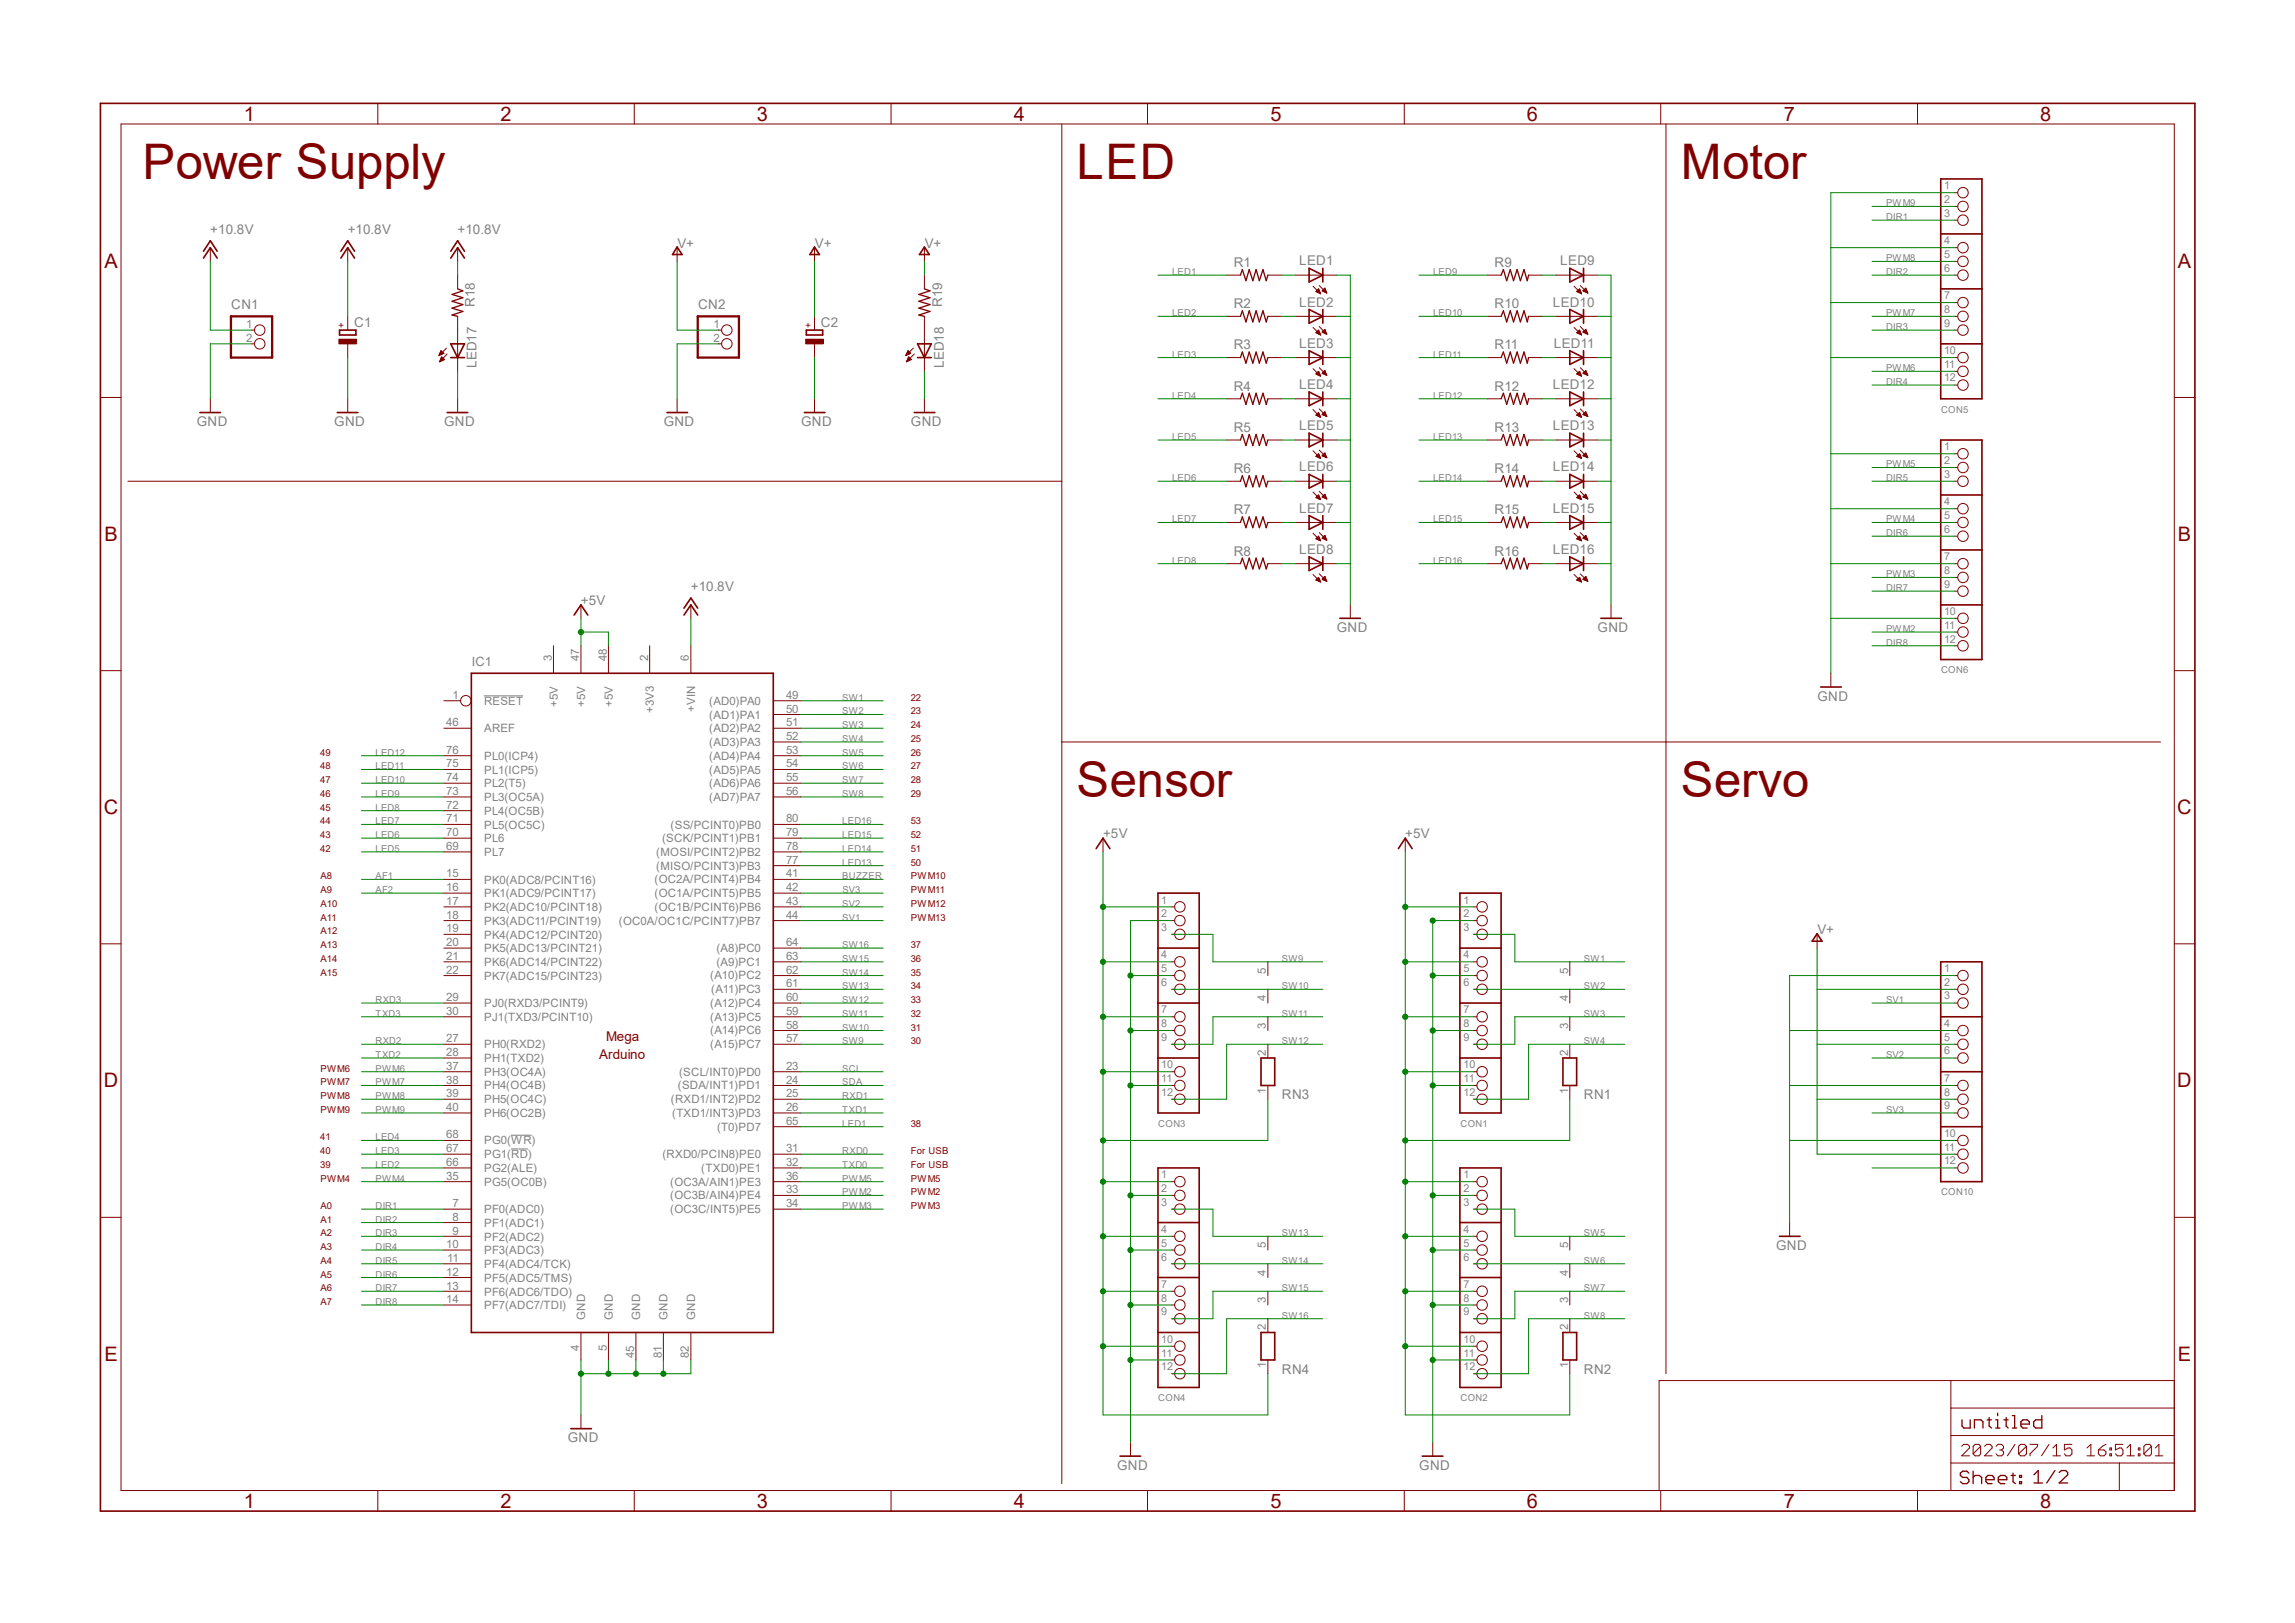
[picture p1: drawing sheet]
<svg xmlns="http://www.w3.org/2000/svg" width="297mm" height="210mm" viewBox="0 0 297 210" stroke-linecap="round" stroke-linejoin="round" font-family="sans-serif">
<defs><g id="words">
<g font-size="6.3" fill="#800000">
<text x="18.5" y="23.2">Power Supply</text>
<text x="139.3" y="23.2">LED</text>
<text x="217.5" y="23.2">Motor</text>
<text x="139.3" y="103.1">Sensor</text>
<text x="217.5" y="103.1">Servo</text>
</g>
<g font-size="2.6" fill="#800000">
<text x="31.5" y="15.6">1</text>
<text x="64.8" y="15.6">2</text>
<text x="98" y="15.6">3</text>
<text x="131.2" y="15.6">4</text>
<text x="164.4" y="15.6">5</text>
<text x="197.6" y="15.6">6</text>
<text x="230.8" y="15.6">7</text>
<text x="264" y="15.6">8</text>
<text x="13.5" y="34.6">A</text>
<text x="281.9" y="34.6">A</text>
<text x="13.5" y="70">B</text>
<text x="281.9" y="70">B</text>
<text x="13.4" y="105.4">C</text>
<text x="281.8" y="105.4">C</text>
<text x="13.4" y="140.7">D</text>
<text x="281.8" y="140.7">D</text>
<text x="13.5" y="176.1">E</text>
<text x="281.9" y="176.1">E</text>
<text x="31.5" y="195.1">1</text>
<text x="64.8" y="195.1">2</text>
<text x="98" y="195.1">3</text>
<text x="131.2" y="195.1">4</text>
<text x="164.4" y="195.1">5</text>
<text x="197.6" y="195.1">6</text>
<text x="230.8" y="195.1">7</text>
<text x="264" y="195.1">8</text>
</g>
<g font-size="1.7" fill="#808080">
<text x="27.2" y="30.3">+10.8V</text>
<text x="45" y="30.3">+10.8V</text>
<text x="59.2" y="30.3">+10.8V</text>
<text x="87.7" y="32">V+</text>
<text x="105.5" y="32">V+</text>
<text x="119.7" y="32">V+</text>
<text x="159.7" y="34.5">R1</text>
<text x="168.1" y="34.3">LED1</text>
<text x="193.4" y="34.5">R9</text>
<text x="201.9" y="34.3">LED9</text>
<text x="29.9" y="40">CN1</text>
<text x="61.5" y="39.7" transform="rotate(-90 61.5 39.7)">R18</text>
<text x="90.3" y="40">CN2</text>
<text x="121.9" y="39.7" transform="rotate(-90 121.9 39.7)">R19</text>
<text x="159.7" y="39.9">R2</text>
<text x="168.1" y="39.7">LED2</text>
<text x="193.4" y="39.9">R10</text>
<text x="201" y="39.7">LED10</text>
<text x="45.8" y="42.4">C1</text>
<text x="61.7" y="47.7" transform="rotate(-90 61.7 47.7)">LED17</text>
<text x="106.2" y="42.4">C2</text>
<text x="122.1" y="47.7" transform="rotate(-90 122.1 47.7)">LED18</text>
<text x="159.7" y="45.2">R3</text>
<text x="168.1" y="45">LED3</text>
<text x="193.4" y="45.2">R11</text>
<text x="201.1" y="45">LED11</text>
<text x="159.7" y="50.5">R4</text>
<text x="168.1" y="50.3">LED4</text>
<text x="193.4" y="50.5">R12</text>
<text x="201" y="50.3">LED12</text>
<text x="25.5" y="55.2">GND</text>
<text x="43.3" y="55.2">GND</text>
<text x="57.5" y="55.2">GND</text>
<text x="85.9" y="55.2">GND</text>
<text x="103.7" y="55.2">GND</text>
<text x="117.9" y="55.2">GND</text>
<text x="159.7" y="55.9">R5</text>
<text x="168.1" y="55.7">LED5</text>
<text x="193.4" y="55.9">R13</text>
<text x="201" y="55.7">LED13</text>
<text x="159.7" y="61.2">R6</text>
<text x="168.1" y="61">LED6</text>
<text x="193.4" y="61.2">R14</text>
<text x="201" y="61">LED14</text>
<text x="159.7" y="66.5">R7</text>
<text x="159.7" y="71.9">R8</text>
<text x="168.1" y="66.3">LED7</text>
<text x="168.1" y="71.7">LED8</text>
<text x="193.4" y="66.5">R15</text>
<text x="193.4" y="71.9">R16</text>
<text x="201" y="66.3">LED15</text>
<text x="201" y="71.7">LED16</text>
<text x="89.4" y="76.5">+10.8V</text>
<text x="75.2" y="78.3">+5V</text>
<text x="173" y="81.8">GND</text>
<text x="206.8" y="81.8">GND</text>
<text x="61" y="86.2">IC1</text>
<text x="235.2" y="90.7">GND</text>
<text x="142.7" y="108.5">+5V</text>
<text x="181.9" y="108.5">+5V</text>
<text x="235.2" y="120.9">V+</text>
<text x="165.9" y="142.2">RN3</text>
<text x="205" y="142.2">RN1</text>
<text x="229.9" y="161.8">GND</text>
<text x="165.9" y="177.8">RN4</text>
<text x="205" y="177.8">RN2</text>
<text x="73.5" y="186.6">GND</text>
<text x="144.6" y="190.2">GND</text>
<text x="183.7" y="190.2">GND</text>
</g>
<g font-size="1.7" fill="#800000">
<text x="77.6" y="137.1">Arduino</text>
<text x="78.4" y="134.7">Mega</text>
</g>
<g font-size="1.5" fill="#808080">
<text x="31.9" y="42.5">1</text>
<text x="31.9" y="44.2">2</text>
<text x="92.3" y="42.5">1</text>
<text x="92.3" y="44.2">2</text>
<text x="71.4" y="85.5" transform="rotate(-90 71.4 85.5)">3</text>
<text x="75" y="85.5" transform="rotate(-90 75 85.5)">47</text>
<text x="78.5" y="85.5" transform="rotate(-90 78.5 85.5)">48</text>
<text x="83.9" y="85.5" transform="rotate(-90 83.9 85.5)">2</text>
<text x="89.2" y="85.5" transform="rotate(-90 89.2 85.5)">6</text>
<text x="57.7" y="94">46</text>
<text x="58.5" y="90.5">1</text>
<text x="62.7" y="94.8">AREF</text>
<text x="62.7" y="91.2">RESET</text>
<text x="72.2" y="91.4" transform="rotate(-90 72.2 91.4)">+5V</text>
<text x="75.7" y="91.4" transform="rotate(-90 75.7 91.4)">+5V</text>
<text x="79.3" y="91.4" transform="rotate(-90 79.3 91.4)">+5V</text>
<text x="84.6" y="92.2" transform="rotate(-90 84.6 92.2)">+3V3</text>
<text x="90" y="92.2" transform="rotate(-90 90 92.2)">+VIN</text>
<text x="91.8" y="94.8">(AD2)PA2</text>
<text x="91.8" y="93">(AD1)PA1</text>
<text x="91.8" y="91.2">(AD0)PA0</text>
<text x="101.7" y="95.8">52</text>
<text x="101.7" y="94">51</text>
<text x="101.7" y="92.2">50</text>
<text x="101.7" y="90.5">49</text>
<text x="57.7" y="97.5">76</text>
<text x="57.7" y="99.3">75</text>
<text x="57.7" y="101.1">74</text>
<text x="62.7" y="98.3">PL0(ICP4)</text>
<text x="62.7" y="100.1">PL1(ICP5)</text>
<text x="62.7" y="101.9">PL2(T5)</text>
<text x="91.8" y="101.9">(AD6)PA6</text>
<text x="91.8" y="100.1">(AD5)PA5</text>
<text x="91.8" y="98.3">(AD4)PA4</text>
<text x="91.8" y="96.6">(AD3)PA3</text>
<text x="101.7" y="101.1">55</text>
<text x="101.7" y="99.3">54</text>
<text x="101.7" y="97.5">53</text>
<text x="57.7" y="102.9">73</text>
<text x="57.7" y="104.6">72</text>
<text x="57.7" y="106.4">71</text>
<text x="62.7" y="103.7">PL3(OC5A)</text>
<text x="62.7" y="105.5">PL4(OC5B)</text>
<text x="62.7" y="107.2">PL5(OC5C)</text>
<text x="86.8" y="107.2">(SS/PCINT0)PB0</text>
<text x="91.8" y="103.7">(AD7)PA7</text>
<text x="101.7" y="102.9">56</text>
<text x="101.7" y="106.4">80</text>
<text x="57.7" y="113.5">15</text>
<text x="57.7" y="108.2">70</text>
<text x="57.7" y="110">69</text>
<text x="62.7" y="109">PL6</text>
<text x="62.7" y="110.8">PL7</text>
<text x="84.9" y="112.6">(MISO/PCINT3)PB3</text>
<text x="84.9" y="110.8">(MOSI/PCINT2)PB2</text>
<text x="85.7" y="109">(SCK/PCINT1)PB1</text>
<text x="101.7" y="111.8">77</text>
<text x="101.7" y="113.5">41</text>
<text x="101.7" y="108.2">79</text>
<text x="101.7" y="110">78</text>
<text x="57.7" y="115.3">16</text>
<text x="57.7" y="117.1">17</text>
<text x="57.7" y="118.9">18</text>
<text x="62.7" y="114.3">PK0(ADC8/PCINT16)</text>
<text x="62.7" y="116.1">PK1(ADC9/PCINT17)</text>
<text x="62.7" y="117.9">PK2(ADC10/PCINT18)</text>
<text x="62.7" y="119.7">PK3(ADC11/PCINT19)</text>
<text x="80.1" y="119.6">(OC0A/OC1C/PCINT7)PB7</text>
<text x="84.7" y="114.3">(OC2A/PCINT4)PB4</text>
<text x="84.7" y="116.1">(OC1A/PCINT5)PB5</text>
<text x="84.7" y="117.9">(OC1B/PCINT6)PB6</text>
<text x="101.7" y="115.3">42</text>
<text x="101.7" y="117.1">43</text>
<text x="101.7" y="118.9">44</text>
<text x="57.7" y="120.6">19</text>
<text x="57.7" y="122.4">20</text>
<text x="57.7" y="124.2">21</text>
<text x="57.7" y="126">22</text>
<text x="62.7" y="121.5">PK4(ADC12/PCINT20)</text>
<text x="62.7" y="123.2">PK5(ADC13/PCINT21)</text>
<text x="62.7" y="125">PK6(ADC14/PCINT22)</text>
<text x="92.7" y="123.2">(A8)PC0</text>
<text x="92.7" y="125">(A9)PC1</text>
<text x="101.7" y="122.4">64</text>
<text x="101.7" y="124.2">63</text>
<text x="101.7" y="126">62</text>
<text x="163.8" y="126" transform="rotate(-90 163.8 126)">5</text>
<text x="202.9" y="126" transform="rotate(-90 202.9 126)">5</text>
<text x="57.7" y="129.5">29</text>
<text x="57.7" y="131.3">30</text>
<text x="62.7" y="130.3">PJ0(RXD3/PCINT9)</text>
<text x="62.7" y="126.8">PK7(ADC15/PCINT23)</text>
<text x="91.9" y="126.7">(A10)PC2</text>
<text x="91.9" y="130.3">(A12)PC4</text>
<text x="92" y="128.5">(A11)PC3</text>
<text x="101.7" y="127.8">61</text>
<text x="101.7" y="129.5">60</text>
<text x="101.7" y="131.3">59</text>
<text x="163.8" y="129.5" transform="rotate(-90 163.8 129.5)">4</text>
<text x="202.9" y="129.5" transform="rotate(-90 202.9 129.5)">4</text>
<text x="57.7" y="134.9">27</text>
<text x="57.7" y="136.7">28</text>
<text x="62.7" y="135.6">PH0(RXD2)</text>
<text x="62.7" y="137.4">PH1(TXD2)</text>
<text x="62.7" y="132.1">PJ1(TXD3/PCINT10)</text>
<text x="91.9" y="132.1">(A13)PC5</text>
<text x="91.9" y="133.9">(A14)PC6</text>
<text x="91.9" y="135.6">(A15)PC7</text>
<text x="101.7" y="133.1">58</text>
<text x="101.7" y="134.9">57</text>
<text x="163.8" y="136.6" transform="rotate(-90 163.8 136.6)">2</text>
<text x="163.8" y="133.1" transform="rotate(-90 163.8 133.1)">3</text>
<text x="202.9" y="136.6" transform="rotate(-90 202.9 136.6)">2</text>
<text x="202.9" y="133.1" transform="rotate(-90 202.9 133.1)">3</text>
<text x="57.7" y="140.2">38</text>
<text x="57.7" y="142">39</text>
<text x="57.7" y="143.8">40</text>
<text x="57.7" y="138.4">37</text>
<text x="62.7" y="141">PH4(OC4B)</text>
<text x="62.7" y="142.7">PH5(OC4C)</text>
<text x="62.7" y="139.2">PH3(OC4A)</text>
<text x="86.8" y="142.7">(RXD1/INT2)PD2</text>
<text x="87.7" y="141">(SDA/INT1)PD1</text>
<text x="87.9" y="139.2">(SCL/INT0)PD0</text>
<text x="101.7" y="138.4">23</text>
<text x="101.7" y="140.2">24</text>
<text x="101.7" y="142">25</text>
<text x="101.7" y="143.8">26</text>
<text x="163.8" y="141.5" transform="rotate(-90 163.8 141.5)">1</text>
<text x="202.9" y="141.5" transform="rotate(-90 202.9 141.5)">1</text>
<text x="57.7" y="147.3">68</text>
<text x="57.7" y="149.1">67</text>
<text x="62.7" y="144.5">PH6(OC2B)</text>
<text x="62.7" y="148.1">PG0(WR)</text>
<text x="62.7" y="149.9">PG1(RD)</text>
<text x="85.7" y="149.9">(RXD0/PCIN8)PE0</text>
<text x="87" y="144.5">(TXD1/INT3)PD3</text>
<text x="92.8" y="146.3">(T0)PD7</text>
<text x="101.7" y="145.5">65</text>
<text x="101.7" y="149.1">31</text>
<text x="57.7" y="150.9">66</text>
<text x="57.7" y="152.7">35</text>
<text x="62.7" y="151.6">PG2(ALE)</text>
<text x="62.7" y="153.4">PG5(OC0B)</text>
<text x="86.7" y="153.4">(OC3A/AIN1)PE3</text>
<text x="86.7" y="155.2">(OC3B/AIN4)PE4</text>
<text x="90.8" y="151.6">(TXD0)PE1</text>
<text x="101.7" y="150.9">32</text>
<text x="101.7" y="152.7">36</text>
<text x="101.7" y="154.4">33</text>
<text x="57.7" y="161.5">10</text>
<text x="58.5" y="156.2">7</text>
<text x="58.5" y="159.8">9</text>
<text x="58.5" y="158">8</text>
<text x="62.7" y="157">PF0(ADC0)</text>
<text x="62.7" y="160.5">PF2(ADC2)</text>
<text x="62.7" y="158.7">PF1(ADC1)</text>
<text x="86.7" y="157">(OC3C/INT5)PE5</text>
<text x="101.7" y="156.2">34</text>
<text x="163.8" y="161.5" transform="rotate(-90 163.8 161.5)">5</text>
<text x="202.9" y="161.5" transform="rotate(-90 202.9 161.5)">5</text>
<text x="57.7" y="165.1">12</text>
<text x="57.7" y="166.9">13</text>
<text x="57.9" y="163.3">11</text>
<text x="62.7" y="164.1">PF4(ADC4/TCK)</text>
<text x="62.7" y="162.3">PF3(ADC3)</text>
<text x="62.7" y="165.9">PF5(ADC5/TMS)</text>
<text x="62.7" y="167.6">PF6(ADC6/TDO)</text>
<text x="163.8" y="165.1" transform="rotate(-90 163.8 165.1)">4</text>
<text x="202.9" y="165.1" transform="rotate(-90 202.9 165.1)">4</text>
<text x="57.7" y="168.6">14</text>
<text x="62.7" y="169.4">PF7(ADC7/TDI)</text>
<text x="75.7" y="170.8" transform="rotate(-90 75.7 170.8)">GND</text>
<text x="79.3" y="170.8" transform="rotate(-90 79.3 170.8)">GND</text>
<text x="82.8" y="170.8" transform="rotate(-90 82.8 170.8)">GND</text>
<text x="86.4" y="170.8" transform="rotate(-90 86.4 170.8)">GND</text>
<text x="90" y="170.8" transform="rotate(-90 90 170.8)">GND</text>
<text x="163.8" y="172.2" transform="rotate(-90 163.8 172.2)">2</text>
<text x="163.8" y="168.6" transform="rotate(-90 163.8 168.6)">3</text>
<text x="202.9" y="172.2" transform="rotate(-90 202.9 172.2)">2</text>
<text x="202.9" y="168.6" transform="rotate(-90 202.9 168.6)">3</text>
<text x="75" y="174.9" transform="rotate(-90 75 174.9)">4</text>
<text x="78.5" y="174.9" transform="rotate(-90 78.5 174.9)">5</text>
<text x="82.1" y="175.7" transform="rotate(-90 82.1 175.7)">45</text>
<text x="85.6" y="175.7" transform="rotate(-90 85.6 175.7)">81</text>
<text x="89.2" y="175.7" transform="rotate(-90 89.2 175.7)">82</text>
<text x="163.8" y="177" transform="rotate(-90 163.8 177)">1</text>
<text x="202.9" y="177" transform="rotate(-90 202.9 177)">1</text>
</g>
<g font-size="1.4" fill="#808080">
<text x="251.6" y="24.5">1</text>
<text x="251.6" y="26.3">2</text>
<text x="251.6" y="28.1">3</text>
<text x="251.6" y="31.6">4</text>
<text x="251.6" y="33.4">5</text>
<text x="251.6" y="35.2">6</text>
<text x="251.6" y="38.7">7</text>
<text x="251.6" y="40.5">8</text>
<text x="251.6" y="42.3">9</text>
<text x="251.6" y="45.8">10</text>
<text x="251.6" y="47.6">11</text>
<text x="251.6" y="49.4">12</text>
<text x="251.6" y="58.3">1</text>
<text x="251.6" y="60">2</text>
<text x="251.6" y="61.8">3</text>
<text x="251.6" y="65.4">4</text>
<text x="251.6" y="67.1">5</text>
<text x="251.6" y="68.9">6</text>
<text x="251.6" y="72.5">7</text>
<text x="251.6" y="74.3">8</text>
<text x="251.6" y="76">9</text>
<text x="251.6" y="79.6">10</text>
<text x="251.6" y="81.4">11</text>
<text x="251.6" y="83.1">12</text>
<text x="150.3" y="116.9">1</text>
<text x="150.3" y="118.7">2</text>
<text x="189.4" y="116.9">1</text>
<text x="189.4" y="118.7">2</text>
<text x="150.3" y="120.5">3</text>
<text x="150.3" y="124">4</text>
<text x="150.3" y="125.8">5</text>
<text x="189.4" y="120.5">3</text>
<text x="189.4" y="124">4</text>
<text x="189.4" y="125.8">5</text>
<text x="251.6" y="125.8">1</text>
<text x="150.3" y="127.6">6</text>
<text x="150.3" y="131.1">7</text>
<text x="189.4" y="127.6">6</text>
<text x="189.4" y="131.1">7</text>
<text x="251.6" y="127.6">2</text>
<text x="251.6" y="129.3">3</text>
<text x="150.3" y="132.9">8</text>
<text x="150.3" y="134.7">9</text>
<text x="189.4" y="132.9">8</text>
<text x="189.4" y="134.7">9</text>
<text x="251.6" y="132.9">4</text>
<text x="251.6" y="134.7">5</text>
<text x="251.6" y="136.4">6</text>
<text x="150.3" y="138.2">10</text>
<text x="150.3" y="140">11</text>
<text x="150.3" y="141.8">12</text>
<text x="189.4" y="138.2">10</text>
<text x="189.4" y="140">11</text>
<text x="189.4" y="141.8">12</text>
<text x="251.6" y="140">7</text>
<text x="251.6" y="141.8">8</text>
<text x="251.6" y="143.6">9</text>
<text x="251.6" y="147.1">10</text>
<text x="251.6" y="148.9">11</text>
<text x="150.3" y="152.4">1</text>
<text x="150.3" y="154.2">2</text>
<text x="150.3" y="156">3</text>
<text x="189.4" y="152.4">1</text>
<text x="189.4" y="154.2">2</text>
<text x="189.4" y="156">3</text>
<text x="251.6" y="150.7">12</text>
<text x="150.3" y="159.6">4</text>
<text x="150.3" y="161.3">5</text>
<text x="189.4" y="159.6">4</text>
<text x="189.4" y="161.3">5</text>
<text x="150.3" y="163.1">6</text>
<text x="150.3" y="166.7">7</text>
<text x="189.4" y="163.1">6</text>
<text x="189.4" y="166.7">7</text>
<text x="150.3" y="168.4">8</text>
<text x="150.3" y="170.2">9</text>
<text x="150.3" y="173.8">10</text>
<text x="189.4" y="168.4">8</text>
<text x="189.4" y="170.2">9</text>
<text x="189.4" y="173.8">10</text>
<text x="150.3" y="175.6">11</text>
<text x="150.3" y="177.3">12</text>
<text x="189.4" y="175.6">11</text>
<text x="189.4" y="177.3">12</text>
</g>
<g font-size="1.2" fill="#808080">
<text x="244.1" y="26.7">PWM9</text>
<text x="244.1" y="28.5">DIR1</text>
<text x="151.7" y="35.6">LED1</text>
<text x="185.5" y="35.6">LED9</text>
<text x="244.1" y="33.8">PWM8</text>
<text x="244.1" y="35.6">DIR2</text>
<text x="151.7" y="40.9">LED2</text>
<text x="185.5" y="40.9">LED10</text>
<text x="244.1" y="40.9">PWM7</text>
<text x="151.7" y="46.3">LED3</text>
<text x="185.5" y="46.3">LED11</text>
<text x="244.1" y="42.7">DIR3</text>
<text x="151.7" y="51.6">LED4</text>
<text x="185.5" y="51.6">LED12</text>
<text x="244.1" y="48">PWM6</text>
<text x="244.1" y="49.8">DIR4</text>
<text x="251.2" y="53.4">CON5</text>
<text x="151.7" y="56.9">LED5</text>
<text x="185.5" y="56.9">LED13</text>
<text x="151.7" y="62.3">LED6</text>
<text x="185.5" y="62.3">LED14</text>
<text x="244.1" y="60.5">PWM5</text>
<text x="244.1" y="62.3">DIR5</text>
<text x="151.7" y="67.6">LED7</text>
<text x="185.5" y="67.6">LED15</text>
<text x="244.1" y="67.6">PWM4</text>
<text x="244.1" y="69.4">DIR6</text>
<text x="151.7" y="72.9">LED8</text>
<text x="185.5" y="72.9">LED16</text>
<text x="244.1" y="74.7">PWM3</text>
<text x="244.1" y="76.5">DIR7</text>
<text x="244.1" y="81.8">PWM2</text>
<text x="244.1" y="83.6">DIR8</text>
<text x="251.2" y="87.1">CON6</text>
<text x="109" y="90.7">SW1</text>
<text x="109" y="92.5">SW2</text>
<text x="109" y="94.2">SW3</text>
<text x="48.6" y="101.3">LED10</text>
<text x="48.6" y="99.6">LED11</text>
<text x="48.6" y="97.8">LED12</text>
<text x="109" y="96">SW4</text>
<text x="109" y="97.8">SW5</text>
<text x="109" y="99.6">SW6</text>
<text x="109" y="101.3">SW7</text>
<text x="48.6" y="104.9">LED8</text>
<text x="48.6" y="106.7">LED7</text>
<text x="48.6" y="103.1">LED9</text>
<text x="109" y="103.1">SW8</text>
<text x="109" y="106.7">LED16</text>
<text x="48.6" y="110.2">LED5</text>
<text x="48.6" y="108.5">LED6</text>
<text x="48.6" y="113.8">AF1</text>
<text x="109" y="112">LED13</text>
<text x="109" y="110.2">LED14</text>
<text x="109" y="108.5">LED15</text>
<text x="109" y="113.8">BUZZER</text>
<text x="48.6" y="115.6">AF2</text>
<text x="109" y="117.3">SV2</text>
<text x="109" y="119.1">SV1</text>
<text x="109" y="115.6">SV3</text>
<text x="109" y="124.5">SW15</text>
<text x="109" y="122.7">SW16</text>
<text x="165.9" y="124.5">SW9</text>
<text x="205" y="124.5">SW1</text>
<text x="48.6" y="131.6">TXD3</text>
<text x="48.6" y="129.8">RXD3</text>
<text x="109" y="131.6">SW11</text>
<text x="109" y="129.8">SW12</text>
<text x="109" y="128">SW13</text>
<text x="109" y="126.2">SW14</text>
<text x="165.9" y="128">SW10</text>
<text x="165.9" y="131.6">SW11</text>
<text x="205" y="128">SW2</text>
<text x="205" y="131.6">SW3</text>
<text x="244.1" y="129.8">SV1</text>
<text x="48.6" y="136.9">TXD2</text>
<text x="48.6" y="135.1">RXD2</text>
<text x="109" y="135.1">SW9</text>
<text x="109" y="133.3">SW10</text>
<text x="165.9" y="135.1">SW12</text>
<text x="205" y="135.1">SW4</text>
<text x="244.1" y="136.9">SV2</text>
<text x="48.6" y="138.7">PWM6</text>
<text x="48.6" y="140.5">PWM7</text>
<text x="48.6" y="142.2">PWM8</text>
<text x="109" y="142.2">RXD1</text>
<text x="109" y="138.7">SCL</text>
<text x="109" y="140.5">SDA</text>
<text x="48.6" y="144">PWM9</text>
<text x="48.6" y="149.4">LED3</text>
<text x="48.6" y="147.6">LED4</text>
<text x="109" y="145.8">LED1</text>
<text x="109" y="144">TXD1</text>
<text x="109" y="149.4">RXD0</text>
<text x="149.9" y="145.8">CON3</text>
<text x="189" y="145.8">CON1</text>
<text x="244.1" y="144">SV3</text>
<text x="48.6" y="152.9">PWM4</text>
<text x="48.6" y="151.1">LED2</text>
<text x="109" y="154.7">PWM2</text>
<text x="109" y="152.9">PWM5</text>
<text x="109" y="151.1">TXD0</text>
<text x="251.2" y="154.7">CON10</text>
<text x="48.6" y="156.5">DIR1</text>
<text x="48.6" y="158.2">DIR2</text>
<text x="48.6" y="160">DIR3</text>
<text x="48.6" y="161.8">DIR4</text>
<text x="109" y="156.5">PWM3</text>
<text x="165.9" y="160">SW13</text>
<text x="205" y="160">SW5</text>
<text x="48.6" y="163.5">DIR5</text>
<text x="48.6" y="165.3">DIR6</text>
<text x="48.6" y="167.1">DIR7</text>
<text x="165.9" y="163.5">SW14</text>
<text x="165.9" y="167.1">SW15</text>
<text x="205" y="163.5">SW6</text>
<text x="205" y="167.1">SW7</text>
<text x="48.6" y="168.9">DIR8</text>
<text x="165.9" y="170.6">SW16</text>
<text x="205" y="170.6">SW8</text>
<text x="149.9" y="181.3">CON4</text>
<text x="189" y="181.3">CON2</text>
</g>
<g font-size="1.2" fill="#800000">
<text x="44.6" y="42.4" transform="rotate(-90 44.6 42.4)">+</text>
<text x="105" y="42.4" transform="rotate(-90 105 42.4)">+</text>
<text x="117.9" y="90.7">22</text>
<text x="117.9" y="92.5">23</text>
<text x="117.9" y="94.2">24</text>
<text x="41.4" y="101.3">47</text>
<text x="41.4" y="99.6">48</text>
<text x="41.4" y="97.8">49</text>
<text x="117.9" y="96">25</text>
<text x="117.9" y="97.8">26</text>
<text x="117.9" y="99.6">27</text>
<text x="117.9" y="101.3">28</text>
<text x="41.4" y="104.9">45</text>
<text x="41.4" y="106.7">44</text>
<text x="41.4" y="103.1">46</text>
<text x="117.9" y="103.1">29</text>
<text x="117.9" y="106.7">53</text>
<text x="41.4" y="110.2">42</text>
<text x="41.4" y="108.5">43</text>
<text x="41.5" y="113.8">A8</text>
<text x="117.9" y="112">50</text>
<text x="117.9" y="110.2">51</text>
<text x="117.9" y="108.5">52</text>
<text x="117.9" y="113.8">PWM10</text>
<text x="41.5" y="115.6">A9</text>
<text x="41.5" y="117.3">A10</text>
<text x="41.5" y="119.1">A11</text>
<text x="117.9" y="115.6">PWM11</text>
<text x="117.9" y="117.3">PWM12</text>
<text x="117.9" y="119.1">PWM13</text>
<text x="41.5" y="120.9">A12</text>
<text x="41.5" y="122.7">A13</text>
<text x="41.5" y="124.5">A14</text>
<text x="117.9" y="122.7">37</text>
<text x="117.9" y="124.5">36</text>
<text x="41.5" y="126.2">A15</text>
<text x="117.9" y="131.6">32</text>
<text x="117.9" y="129.8">33</text>
<text x="117.9" y="128">34</text>
<text x="117.9" y="126.2">35</text>
<text x="117.9" y="135.1">30</text>
<text x="117.9" y="133.3">31</text>
<text x="41.5" y="142.2">PWM8</text>
<text x="41.5" y="140.5">PWM7</text>
<text x="41.5" y="138.7">PWM6</text>
<text x="41.4" y="147.6">41</text>
<text x="41.4" y="149.4">40</text>
<text x="41.5" y="144">PWM9</text>
<text x="117.9" y="145.8">38</text>
<text x="117.9" y="149.4">For USB</text>
<text x="41.4" y="151.1">39</text>
<text x="41.5" y="152.9">PWM4</text>
<text x="117.9" y="152.9">PWM5</text>
<text x="117.9" y="154.7">PWM2</text>
<text x="117.9" y="151.1">For USB</text>
<text x="41.5" y="156.5">A0</text>
<text x="41.5" y="158.2">A1</text>
<text x="41.5" y="160">A2</text>
<text x="41.5" y="161.8">A3</text>
<text x="117.9" y="156.5">PWM3</text>
<text x="41.5" y="163.5">A4</text>
<text x="41.5" y="165.3">A5</text>
<text x="41.5" y="167.1">A6</text>
<text x="41.5" y="168.9">A7</text>
</g>
</g></defs>
<path d="M62.6 90h5.1M66.1 146.9h2.7M66.1 148.7h2.2" fill="none" stroke="#808080" stroke-width=".13"/>
<g fill="none" stroke="#800000" stroke-width=".13">
<path d="M15.7 16h265.7v176.9h-265.7zM48.9 13.4v2.6M82.1 13.4v2.6M115.3 13.4v2.6M137.4 16v176M148.5 13.4v2.6M181.7 13.4v2.6M214.9 13.4v2.6M215.6 16v161.8M248.2 13.4v2.6M27.2 32v1.8M45 32v1.8"/>
<path d="M87.6 32v1.8M158.7 35.6h1.8M164.1 35.6h1.8M167.6 35.6h5.4M169.9 37l1 1M170.3 37.7l.6 .3M170.3 37.7l.3-.3 .3 .6M170.3 37.7h.5M170.4 37.6h.4M170.4 37.8h.4M170.4 37.6h.3M170.5 37.5h.2"/>
<path d="M170.6 37.8h.3M170.6 37.5h.1M170.6 37.4h.1M170.6 37.9h.3M170.7 37l1 .9M170.8 37.9h.1M171.1 37.6h.5M171.1 37.6l.6 .3M171.2 37.7h.4M171.2 37.6h.4M171.2 37.5h.3M171.3 37.7h.3"/>
<path d="M171.3 37.5h.2M171.3 37.4h.2M171.4 37.4h.1M171.4 37.8h.3M171.4 37.3l-.3 .3M171.4 37.3l.3 .6M171.4 37.3h.1M171.5 37.8h.2M171.7 37.9h.1M192.5 35.6h1.8M197.8 35.6h1.8M201.4 35.6h5.3"/>
<path d="M203.7 37l1 1M204 37.7h.6M204 37.7l.7 .3M204 37.7l.4-.3 .3 .6M204.1 37.7h.5M204.2 37.8h.4M204.2 37.6h.3M204.3 37.5h.2M204.3 37.8h.3M204.4 37.4h.1M204.4 37.9h.2M204.5 37l1 .9"/>
<path d="M204.6 37.9h.1M204.9 37.6h.5M204.9 37.7h.5M205 37.5h.3M205.1 37.7h.3M205.1 37.4h.2M205.1 37.4h.1M205.2 37.8h.2M205.2 37.3h.1M205.2 37.3l-.3 .3 .6 .3M205.2 37.3l.3 .6M205.3 37.8h.1"/>
<path d="M205.4 37.9h.1M252.9 35.6h.4M252.9 24.9h.4M252.9 26.7h.4M252.9 28.5h.4M252.9 32h.4M252.9 33.8h.4M252.9 39.2h.4M13 51.4h2.7M27.2 51.6v1.8M32.6 42.7h.3M32.6 44.5h.3"/>
<path d="M45 51.6v1.8M87.6 51.6v1.8M93 42.7h.4M93 44.5h.4M158.7 40.9h1.8M158.7 46.3h1.8M158.7 51.6h1.8M158.7 56.9h1.8M164.1 40.9h1.8M164.1 46.3h1.8M164.1 51.6h1.8M164.1 56.9h1.8"/>
<path d="M167.6 40.9h5.4M167.6 46.3h5.4M167.6 51.6h5.4M167.6 56.9h5.4M169.9 42.4l1 .9M169.9 47.7l1 1M169.9 53l1 1M169.9 58.3l1 1M170.3 43.1l.6 .2M170.3 43.1l.3-.4 .3 .6M170.3 43.1h.5M170.3 48.4l.6 .3"/>
<path d="M170.3 48.4l.3-.4 .3 .7M170.3 48.4h.5M170.3 53.7l.6 .3M170.3 53.7l.3-.3 .3 .6M170.3 53.7h.5M170.3 59.1l.6 .2M170.3 59.1l.3-.4 .3 .6M170.3 59.1h.5M170.3 43h.5M170.3 48.3h.5M170.3 59h.5M170.4 43h.4"/>
<path d="M170.4 48.3h.4M170.4 53.6h.4M170.4 59h.4M170.4 43.1h.4M170.4 42.9h.3M170.4 48.5h.4M170.4 48.3h.3M170.4 53.8h.4M170.4 53.6h.3M170.4 59.1h.4M170.4 58.9h.3M170.5 42.8h.2"/>
<path d="M170.5 48.2h.2M170.5 53.5h.2M170.5 58.8h.2M170.6 43.2h.3M170.6 42.8h.1M170.6 48.5h.3M170.6 48.1h.1M170.6 53.8h.3M170.6 53.5h.1M170.6 59.2h.3M170.6 58.8h.1M170.6 53.4h.1"/>
<path d="M170.6 48.6h.3M170.6 53.9h.3M170.7 42.2l1 1.1M170.7 47.6l1 1M170.7 52.9l1 1M170.7 58.3l1 .9M170.8 43.3h.1M170.8 48.6h.1M170.8 53.9h.1M170.8 59.3h.1M171.1 43h.5M171.1 43l.6 .3"/>
<path d="M171.1 48.3h.5M171.1 48.3l.6 .3M171.1 53.6h.5M171.1 53.6l.6 .3M171.1 59h.5M171.1 59l.6 .2M171.2 43h.4M171.2 42.9h.4M171.2 48.3h.4M171.2 53.7h.4M171.2 53.6h.4M171.2 59h.4"/>
<path d="M171.2 58.9h.4M171.2 42.8h.3M171.2 48.2h.3M171.2 53.5h.3M171.2 58.8h.3M171.3 43.1h.3M171.3 42.8h.2M171.3 48.4h.3M171.3 48.1h.2M171.3 53.7h.3M171.3 53.5h.2M171.3 59.1h.3"/>
<path d="M171.3 58.8h.2M171.3 53.4h.2M171.4 42.7h.1M171.4 48h.1M171.4 53.3h.1M171.4 58.7h.1M171.4 43.1h.3M171.4 48.5h.3M171.4 53.8h.3M171.4 59.1h.3M171.4 42.6l-.3 .4M171.4 42.6l.3 .7"/>
<path d="M171.4 42.6h.1M171.4 48l-.3 .3M171.4 48l.3 .6M171.4 53.3l-.3 .3M171.4 53.3l.3 .6M171.4 58.6l-.3 .4M171.4 58.6l.3 .6M171.4 58.6h.1M171.5 43.2h.2M171.5 48.5h.2M171.5 53.8h.2M171.5 59.2h.2"/>
<path d="M171.7 43.2h.1M171.7 48.6h.1M171.7 53.9h.1M171.7 59.2h.1M192.5 40.9h1.8M192.5 46.3h1.8M192.5 51.6h1.8M192.5 56.9h1.8M197.8 40.9h1.8M197.8 46.3h1.8M197.8 51.6h1.8M197.8 56.9h1.8"/>
<path d="M201.4 40.9h5.3M201.4 46.3h5.3M201.4 51.6h5.3M201.4 56.9h5.3M203.7 42.4l1 .9M203.7 47.7l1 1M203.7 53l1 1M203.7 58.3l1 1M204 43.1h.6M204 48.4h.6M204 53.7h.6M204 59.1h.6"/>
<path d="M204 43.1l.7 .2M204 43.1l.4-.4 .3 .6M204 48.4l.7 .3M204 48.4l.4-.4 .3 .7M204 53.7l.7 .3M204 53.7l.4-.3 .3 .6M204 59.1l.7 .2M204 59.1l.4-.4 .3 .6M204.1 43h.5M204.1 48.3h.5M204.1 53.7h.5M204.1 59h.5"/>
<path d="M204.2 43.1h.4M204.2 43h.3M204.2 48.5h.4M204.2 48.3h.3M204.2 53.8h.4M204.2 53.6h.3M204.2 59.1h.4M204.2 59h.3M204.2 42.9h.3M204.2 58.9h.3M204.3 42.8h.2M204.3 48.2h.2"/>
<path d="M204.3 53.5h.2M204.3 58.8h.2M204.3 43.2h.3M204.3 48.5h.3M204.3 53.8h.3M204.3 59.2h.3M204.3 48.1h.2M204.4 42.8h.1M204.4 48.1h.1M204.4 53.4h.1M204.4 58.8h.1M204.4 43.2h.2"/>
<path d="M204.4 48.6h.2M204.4 53.9h.2M204.4 59.2h.2M204.5 42.2l1 1.1M204.5 47.6l1 1M204.5 52.9l1 1M204.5 58.3l1 .9M204.6 43.3h.1M204.6 48.6h.1M204.6 53.9h.1M204.6 59.3h.1M204.9 43h.5"/>
<path d="M204.9 48.3h.5M204.9 53.6h.5M204.9 59h.5M204.9 42.9h.5M204.9 53.7h.5M204.9 58.9h.5M205 42.8h.3M205 48.2h.3M205 53.5h.3M205 58.8h.3M205 48.1h.3M205.1 43.1h.3"/>
<path d="M205.1 48.4h.3M205.1 53.7h.3M205.1 59.1h.3M205.1 42.8h.2M205.1 48.1h.2M205.1 53.4h.2M205.1 58.8h.2M205.1 42.7h.1M205.1 48h.1M205.1 53.3h.1M205.1 58.7h.1M205.2 43.1h.2"/>
<path d="M205.2 42.6h.1M205.2 48.5h.2M205.2 48h.1M205.2 53.8h.2M205.2 53.3h.1M205.2 59.1h.2M205.2 58.6h.1M205.2 42.6l-.3 .4 .6 .3M205.2 42.6l.3 .7M205.2 48l-.3 .3 .6 .3M205.2 48l.3 .6M205.2 53.3l-.3 .3 .6 .3"/>
<path d="M205.2 53.3l.3 .6M205.2 58.6l-.3 .4 .6 .2M205.2 58.6l.3 .6M205.3 43.2h.1M205.3 48.5h.1M205.3 53.8h.1M205.3 59.2h.1M205.4 43.2h.1M205.4 48.6h.1M205.4 53.9h.1M205.4 59.2h.1M252.9 40.9h.4"/>
<path d="M252.9 42.7h.4M252.9 46.3h.4M252.9 48h.4M252.9 49.8h.4M252.9 58.7h.4M281.4 51.4h2.7M16.6 62.3h120.8M75.2 78.3v1.7M89.4 78.3v1.7M158.7 62.3h1.8M158.7 67.6h1.8M158.7 72.9h1.8"/>
<path d="M164.1 62.3h1.8M164.1 67.6h1.8M164.1 72.9h1.8M167.6 62.3h5.4M167.6 67.6h5.4M167.6 72.9h5.4M169.9 63.7l1 .9M169.9 69l1 1M169.9 74.3l1 1M170.3 64.4l.6 .2M170.3 64.4l.3-.3 .3 .5M170.3 64.4h.5"/>
<path d="M170.3 69.7l.6 .3M170.3 69.7h.5M170.3 75.1l.6 .2M170.3 75.1h.5M170.3 64.3h.5M170.3 75h.5M170.4 64.3h.4M170.4 69.6h.4M170.4 74.9h.4M170.4 64.4h.4M170.4 64.2h.3M170.4 69.8h.4"/>
<path d="M170.4 69.6h.3M170.4 75.1h.4M170.4 74.9h.3M170.5 64.2h.2M170.5 69.5h.2M170.5 74.8h.2M170.6 64.5h.3M170.6 64.1h.1M170.6 69.8h.3M170.6 69.5h.1M170.6 75.1h.3M170.6 74.8h.1"/>
<path d="M170.6 69.4h.1M170.6 74.7h.1M170.6 64.6h.3M170.6 69.4l-.3 .3M170.6 69.4l.3 .6M170.6 69.9h.3M170.6 74.7l-.3 .4M170.6 74.7l.3 .6M170.6 75.2h.3M170.7 63.6l1 1M170.7 68.9l1 1M170.7 74.3l1 .9"/>
<path d="M170.8 64.6h.1M170.8 69.9h.1M170.8 75.3h.1M171.1 64.3h.5M171.1 64.3l.6 .3M171.1 69.6h.5M171.1 69.6l.6 .3M171.1 74.9h.5M171.2 64.3h.4M171.2 64.2h.4M171.2 69.7h.4M171.2 69.6h.4"/>
<path d="M171.2 75h.4M171.2 74.9h.4M171.2 64.2h.3M171.2 69.5h.3M171.2 74.8h.3M171.3 64.4h.3M171.3 64.1h.2M171.3 69.7h.3M171.3 69.5h.2M171.3 75.1h.3M171.3 74.8h.2M171.3 69.4h.2"/>
<path d="M171.3 74.7h.2M171.4 64h.1M171.4 69.3h.1M171.4 74.7h.1M171.4 64.4h.3M171.4 69.8h.3M171.4 75.1h.3M171.4 64l-.3 .3M171.4 64l.3 .6M171.4 69.3l-.3 .3M171.4 69.3l.3 .6M171.4 74.6l.3 .6-.6-.2z"/>
<path d="M171.4 74.6h.1M171.5 64.5h.2M171.5 69.8h.2M171.5 75.1h.2M171.7 64.6h.1M171.7 69.9h.1M171.7 75.2h.1M174.8 78.3v1.7M192.5 62.3h1.8M192.5 67.6h1.8M192.5 72.9h1.8M197.8 62.3h1.8"/>
<path d="M197.8 67.6h1.8M197.8 72.9h1.8M201.4 62.3h5.3M201.4 67.6h5.3M201.4 72.9h5.3M203.7 63.7l1 .9M203.7 69l1 1M203.7 74.3l1 1M204 64.4h.6M204 69.7h.6M204 75.1h.6M204 64.4l.7 .2"/>
<path d="M204 64.4l.4-.3 .3 .5M204 69.7l.7 .3M204 75.1l.7 .2M204.1 64.3h.5M204.1 69.7h.5M204.1 75h.5M204.2 64.4h.4M204.2 64.3h.3M204.2 69.8h.4M204.2 69.6h.3M204.2 75.1h.4M204.2 74.9h.3"/>
<path d="M204.2 64.2h.3M204.3 64.2h.2M204.3 69.5h.2M204.3 74.8h.2M204.3 64.5h.3M204.3 69.8h.3M204.3 75.1h.3M204.3 64.1h.2M204.4 64.1h.1M204.4 69.4h.1M204.4 74.7h.1M204.4 64.6h.2"/>
<path d="M204.4 69.9h.2M204.4 75.2h.2M204.4 69.4l-.4 .3M204.4 69.4l.3 .6M204.4 74.7l-.4 .4M204.4 74.7l.3 .6M204.5 63.6l1 1M204.5 68.9l1 1M204.5 74.3l1 .9M204.6 64.6h.1M204.6 69.9h.1M204.6 75.3h.1"/>
<path d="M204.9 75l.3-.4 .3 .6zM204.9 64.3h.5M204.9 69.6h.5M204.9 74.9h.5M204.9 64.2h.5M204.9 69.7h.5M204.9 75h.5M205 64.2h.3M205 69.5h.3M205 74.8h.3M205 64.1h.3M205.1 64.4h.3"/>
<path d="M205.1 69.7h.3M205.1 75.1h.3M205.1 64.1h.2M205.1 69.4h.2M205.1 74.7h.2M205.1 64h.1M205.1 69.3h.1M205.1 74.7h.1M205.2 64.4h.2M205.2 64h.1M205.2 69.8h.2M205.2 69.3h.1"/>
<path d="M205.2 75.1h.2M205.2 74.6h.1M205.2 64l-.3 .3 .6 .3M205.2 64l.3 .6M205.2 69.3l-.3 .3 .6 .3M205.2 69.3l.3 .6M205.3 64.5h.1M205.3 69.8h.1M205.3 75.1h.1M205.4 64.6h.1M205.4 69.9h.1M205.4 75.2h.1"/>
<path d="M208.5 78.3v1.7M252.9 62.3h.4M252.9 67.6h.4M252.9 69.4h.4M252.9 72.9h.4M252.9 74.7h.4M252.9 60.5h.4M252.9 65.8h.4M252.9 76.5h.4M13 86.8h2.7M57.4 99.6h3.6M57.4 97.8h3.6"/>
<path d="M57.4 94.2h3.6M57.4 90.7h2.2M71.6 83.6v3.5M75.2 83.6v3.5M78.7 83.6v3.5M84.1 83.6v3.5M89.4 83.6v3.5M100.1 96h3.5M100.1 99.6h3.5M100.1 97.8h3.5M100.1 94.2h3.5M100.1 92.5h3.5"/>
<path d="M100.1 90.7h3.5M137.4 96h142.2M236.9 87.1v1.8M252.9 80h.4M252.9 81.8h.4M252.9 83.6h.4M281.4 86.8h2.7M57.4 113.8h3.6M57.4 115.6h3.6M57.4 117.3h3.6M57.4 119.1h3.6M57.4 103.1h3.6"/>
<path d="M57.4 101.3h3.6M57.4 108.5h3.6M57.4 106.7h3.6M57.4 104.9h3.6M57.4 110.2h3.6M100.1 112h3.5M100.1 113.8h3.5M100.1 115.6h3.5M100.1 117.3h3.5M100.1 119.1h3.5M100.1 103.1h3.5M100.1 101.3h3.5"/>
<path d="M100.1 108.5h3.5M100.1 106.7h3.5M100.1 110.2h3.5M142.7 108.5v1.7M151.6 117.3h.4M151.6 119.1h.4M181.9 108.5v1.7M190.7 117.3h.4M190.7 119.1h.4M13 122.1h2.7M57.4 135.1h3.6M57.4 136.9h3.6"/>
<path d="M57.4 129.8h3.6M57.4 131.6h3.6M57.4 120.9h3.6M57.4 122.7h3.6M57.4 124.5h3.6M57.4 126.2h3.6M57.4 138.7h3.6M100.1 135.1h3.5M100.1 129.8h3.5M100.1 131.6h3.5M100.1 122.7h3.5M100.1 124.5h3.5"/>
<path d="M100.1 126.2h3.5M100.1 128h3.5M100.1 133.3h3.5M100.1 138.7h3.5M151.6 135.1h.4M151.6 131.6h.4M151.6 120.9h.4M151.6 124.5h.4M151.6 126.2h.4M151.6 128h.4M151.6 133.3h.4M151.6 138.7h.4"/>
<path d="M164.1 124.5v1.7M164.1 128v1.8M164.1 131.6v1.7M164.1 135.1v1.8M190.7 135.1h.4M190.7 131.6h.4M190.7 120.9h.4M190.7 124.5h.4M190.7 126.2h.4M190.7 128h.4M190.7 133.3h.4M190.7 138.7h.4"/>
<path d="M203.2 124.5v1.7M203.2 128v1.8M203.2 131.6v1.7M203.2 135.1v1.8M252.9 135.1h.4M252.9 136.9h.4M252.9 129.8h.4M252.9 126.2h.4M252.9 128h.4M252.9 133.3h.4M281.4 122.1h2.7M13 157.5h2.7"/>
<path d="M57.4 156.5h3.6M57.4 160h3.6M57.4 158.2h3.6M57.4 140.5h3.6M57.4 142.2h3.6M57.4 144h3.6M57.4 149.4h3.6M57.4 151.1h3.6M57.4 152.9h3.6M57.4 147.6h3.6M100.1 156.5h3.5M100.1 140.5h3.5"/>
<path d="M100.1 142.2h3.5M100.1 144h3.5M100.1 145.8h3.5M100.1 149.4h3.5M100.1 151.1h3.5M100.1 152.9h3.5M100.1 154.7h3.5M151.6 156.5h.4M151.6 160h.4M151.6 140.5h.4M151.6 142.2h.4M151.6 152.9h.4"/>
<path d="M151.6 154.7h.4M164.1 140.5v1.7M164.1 160v1.8M190.7 156.5h.4M190.7 160h.4M190.7 140.5h.4M190.7 142.2h.4M190.7 152.9h.4M190.7 154.7h.4M203.2 140.5v1.7M203.2 160v1.8M231.6 158.2v1.8"/>
<path d="M252.9 140.5h.4M252.9 142.2h.4M252.9 144h.4M252.9 149.4h.4M252.9 151.1h.4M252.9 147.6h.4M281.4 157.5h2.7M57.4 163.5h3.6M57.4 161.8h3.6M57.4 165.3h3.6M57.4 167.1h3.6M57.4 168.9h3.6"/>
<path d="M75.2 172.4v3.6M78.7 172.4v3.6M82.3 172.4v3.6M85.9 172.4v3.6M89.4 172.4v3.6M151.6 163.5h.4M151.6 161.8h.4M151.6 167.1h.4M151.6 168.9h.4M151.6 170.6h.4M151.6 174.2h.4M151.6 176h.4"/>
<path d="M151.6 177.8h.4M164.1 163.5v1.8M164.1 167.1v1.8M164.1 170.6v1.8M164.1 176v1.8M190.7 163.5h.4M190.7 161.8h.4M190.7 167.1h.4M190.7 168.9h.4M190.7 170.6h.4M190.7 174.2h.4M190.7 176h.4"/>
<path d="M190.7 177.8h.4M203.2 163.5v1.8M203.2 167.1v1.8M203.2 170.6v1.8M203.2 176v1.8M252.5 178.6v14.3M281.4 178.6h-66.7v14.3M48.9 192.9v2.6M75.2 183.1v1.8M82.1 192.9v2.6M115.3 192.9v2.6M146.3 186.6v1.8"/>
<path d="M148.5 192.9v2.6M181.7 192.9v2.6M185.4 186.6v1.8M214.9 192.9v2.6M248.2 192.9v2.6M252.5 189.3h28.9M252.5 185.8h28.9M252.5 182.2h28.9M253.9 187.2l.2-.3h.5l.3 .3v.2l-1 1h1M256.3 187.2v.9l-.2 .3h-.5l-.2-.3M256.3 187.2l-.2-.3h-.5l-.2 .3v.9M256.3 187.2l-.9 .9"/>
<path d="M256.8 187.2l.3-.3h.5l.2 .3v.2l-1 1h1M258.3 187.2l.3-.3h.4l.3 .3v.2l-.3 .2M258.8 187.6h.2M259 187.6l.3 .3v.2l-.3 .3h-.4l-.3-.3M260.8 186.9l-1 1.5M262.3 187.2v.9l-.3 .3h-.5l-.3-.3M262.3 187.2l-.3-.3h-.5l-.3 .3v.9M262.3 187.2l-1.1 .9M262.7 186.9h1v.3l-1 .9v.3M265.2 186.9l-1 1.5M265.7 188.4h1M265.7 187.4l.4-.5v1.5"/>
<path d="M268.1 186.9h-.9v.7l.4-.2h.3l.2 .2v.5l-.2 .3h-.5l-.2-.3M270.1 188.4h1M270.1 187.4l.5-.5v1.5M271.6 187.6h.7l.2 .3v.2l-.2 .3h-.5l-.2-.3zM272.5 186.9l-.4 .3-.5 .4M273 188.1h.3v.3h-.3zM273 187.4h.3v.2h-.3zM274.3 189.3v3.6M274.7 186.9h-.9v.7l.5-.2h.2l.2 .2v.5l-.2 .3h-.5l-.2-.3M275.3 188.4h.9M275.3 187.4l.4-.5v1.5M276.7 188.1h.2v.3h-.2z"/>
<path d="M276.7 187.4h.2v.2h-.2zM278.4 187.2v.9l-.2 .3h-.5l-.2-.3M278.4 187.2l-.2-.3h-.5l-.2 .3v.9M278.4 187.2l-.9 .9M278.9 188.4h1M278.9 187.4l.5-.5v1.5"/>
<circle cx="254" cy="28.5" r=".68"/>
<circle cx="254" cy="26.7" r=".68"/>
<circle cx="254" cy="39.2" r=".68"/>
<circle cx="254" cy="33.8" r=".68"/>
<circle cx="254" cy="35.6" r=".68"/>
<circle cx="254" cy="24.9" r=".68"/>
<circle cx="254" cy="32" r=".68"/>
<circle cx="33.6" cy="42.7" r=".68"/>
<circle cx="33.6" cy="44.5" r=".68"/>
<circle cx="94.1" cy="42.7" r=".68"/>
<circle cx="94.1" cy="44.5" r=".68"/>
<circle cx="254" cy="58.7" r=".68"/>
<circle cx="254" cy="46.3" r=".68"/>
<circle cx="254" cy="42.7" r=".68"/>
<circle cx="254" cy="48" r=".68"/>
<circle cx="254" cy="40.9" r=".68"/>
<circle cx="254" cy="49.8" r=".68"/>
<circle cx="254" cy="67.6" r=".68"/>
<circle cx="254" cy="69.4" r=".68"/>
<circle cx="254" cy="60.5" r=".68"/>
<circle cx="254" cy="74.7" r=".68"/>
<circle cx="254" cy="72.9" r=".68"/>
<circle cx="254" cy="76.5" r=".68"/>
<circle cx="254" cy="65.8" r=".68"/>
<circle cx="254" cy="62.3" r=".68"/>
<circle cx="60.3" cy="90.7" r=".68"/>
<circle cx="254" cy="80" r=".68"/>
<circle cx="254" cy="81.8" r=".68"/>
<circle cx="254" cy="83.6" r=".68"/>
<circle cx="152.7" cy="119.1" r=".68"/>
<circle cx="152.7" cy="117.3" r=".68"/>
<circle cx="191.8" cy="119.1" r=".68"/>
<circle cx="191.8" cy="117.3" r=".68"/>
<circle cx="152.7" cy="138.7" r=".68"/>
<circle cx="152.7" cy="124.5" r=".68"/>
<circle cx="152.7" cy="126.2" r=".68"/>
<circle cx="152.7" cy="128" r=".68"/>
<circle cx="152.7" cy="131.6" r=".68"/>
<circle cx="152.7" cy="133.3" r=".68"/>
<circle cx="152.7" cy="135.1" r=".68"/>
<circle cx="152.7" cy="120.9" r=".68"/>
<circle cx="191.8" cy="128" r=".68"/>
<circle cx="191.8" cy="131.6" r=".68"/>
<circle cx="191.8" cy="138.7" r=".68"/>
<circle cx="191.8" cy="124.5" r=".68"/>
<circle cx="191.8" cy="126.2" r=".68"/>
<circle cx="191.8" cy="120.9" r=".68"/>
<circle cx="191.8" cy="133.3" r=".68"/>
<circle cx="191.8" cy="135.1" r=".68"/>
<circle cx="254" cy="135.1" r=".68"/>
<circle cx="254" cy="133.3" r=".68"/>
<circle cx="254" cy="136.9" r=".68"/>
<circle cx="254" cy="126.2" r=".68"/>
<circle cx="254" cy="128" r=".68"/>
<circle cx="254" cy="129.8" r=".68"/>
<circle cx="152.7" cy="160" r=".68"/>
<circle cx="152.7" cy="142.2" r=".68"/>
<circle cx="152.7" cy="152.9" r=".68"/>
<circle cx="152.7" cy="154.7" r=".68"/>
<circle cx="152.7" cy="156.5" r=".68"/>
<circle cx="152.7" cy="140.5" r=".68"/>
<circle cx="191.8" cy="160" r=".68"/>
<circle cx="191.8" cy="142.2" r=".68"/>
<circle cx="191.8" cy="152.9" r=".68"/>
<circle cx="191.8" cy="154.7" r=".68"/>
<circle cx="191.8" cy="140.5" r=".68"/>
<circle cx="191.8" cy="156.5" r=".68"/>
<circle cx="254" cy="144" r=".68"/>
<circle cx="254" cy="142.2" r=".68"/>
<circle cx="254" cy="147.6" r=".68"/>
<circle cx="254" cy="149.4" r=".68"/>
<circle cx="254" cy="151.1" r=".68"/>
<circle cx="254" cy="140.5" r=".68"/>
<circle cx="152.7" cy="177.8" r=".68"/>
<circle cx="152.7" cy="167.1" r=".68"/>
<circle cx="152.7" cy="168.9" r=".68"/>
<circle cx="152.7" cy="161.8" r=".68"/>
<circle cx="152.7" cy="163.5" r=".68"/>
<circle cx="152.7" cy="174.2" r=".68"/>
<circle cx="152.7" cy="176" r=".68"/>
<circle cx="152.7" cy="170.6" r=".68"/>
<circle cx="191.8" cy="168.9" r=".68"/>
<circle cx="191.8" cy="174.2" r=".68"/>
<circle cx="191.8" cy="163.5" r=".68"/>
<circle cx="191.8" cy="167.1" r=".68"/>
<circle cx="191.8" cy="170.6" r=".68"/>
<circle cx="191.8" cy="176" r=".68"/>
<circle cx="191.8" cy="177.8" r=".68"/>
<circle cx="191.8" cy="161.8" r=".68"/>
</g>
<g fill="none" stroke="#800000" stroke-width=".21">
<path d="M13 13.4h271.1v182.1h-271.1zM26.3 33.4l.9-1.4 .9 1.4M26.3 32.5l.9-1.3 .9 1.3M44.1 33.4l.9-1.4 .9 1.4M44.1 32.5l.9-1.3 .9 1.3M87.6 32l.7 .9h-1.3zM169.4 34.7l1.8 .9-1.8 .9zM171.2 34.7v1.8M203.2 34.7l1.7 .9-1.7 .9zM204.9 34.7v1.8M251.2 23.2h5.3v28.4h-5.3zM251.2 37.4h5.3"/>
<path d="M251.2 30.3h5.3M25.9 53.4h2.6M43.6 53.4h2.7M43.9 42.7h2.2v.6h-2.2zM86.3 53.4h2.7M169.4 40l1.8 .9-1.8 .9zM169.4 45.4l1.8 .9-1.8 .9zM169.4 50.7l1.8 .9-1.8 .9zM169.4 56l1.8 .9-1.8 .9zM171.2 40v1.8M171.2 45.4v1.8M171.2 50.7v1.8"/>
<path d="M171.2 56v1.8M203.2 40l1.7 .9-1.7 .9zM203.2 45.4l1.7 .9-1.7 .9zM203.2 50.7l1.7 .9-1.7 .9zM203.2 56l1.7 .9-1.7 .9zM204.9 40v1.8M204.9 45.4v1.8M204.9 50.7v1.8M204.9 56v1.8M251.2 56.9h5.3v28.4h-5.3zM251.2 44.5h5.3M74.3 79.6l.9-1.3 .9 1.3"/>
<path d="M88.5 79.6l.9-1.3 .9 1.3M88.5 78.7l.9-1.3 .9 1.3M169.4 61.4l1.8 .9-1.8 .9zM169.4 66.7l1.8 .9-1.8 .9zM169.4 72.1l1.8 .8-1.8 .9zM171.2 61.4v1.8M171.2 66.7v1.8M171.2 72.1v1.7M203.2 61.4l1.7 .9-1.7 .9zM203.2 66.7l1.7 .9-1.7 .9zM203.2 72.1l1.7 .8-1.7 .9zM204.9 61.4v1.8"/>
<path d="M204.9 66.7v1.8M204.9 72.1v1.7M251.2 78.3h5.3M251.2 71.2h5.3M251.2 64.1h5.3M61 87.1h39.1v85.3h-39.1zM173.4 80h2.7M207.2 80h2.6M235.6 88.9h2.7M141.9 109.8l.8-1.3 .9 1.3M149.9 115.6h5.3v28.4h-5.3zM181 109.8l.9-1.3 .9 1.3"/>
<path d="M188.9 115.6h5.4v28.4h-5.4zM149.9 136.9h5.3M149.9 129.8h5.3M149.9 122.7h5.3M163.2 136.9h1.8v3.6h-1.8zM188.9 136.9h5.4M188.9 129.8h5.4M188.9 122.7h5.4M202.3 136.9h1.7v3.6h-1.7zM251.2 124.5h5.3v28.4h-5.3zM251.2 138.7h5.3M251.2 131.6h5.3"/>
<path d="M149.9 151.1h5.3v28.4h-5.3zM149.9 158.2h5.3M188.9 151.1h5.4v28.4h-5.4zM188.9 158.2h5.4M230.3 160h2.7M251.2 145.8h5.3M149.9 172.4h5.3M149.9 165.3h5.3M163.2 172.4h1.8v3.6h-1.8zM188.9 172.4h5.4M188.9 165.3h5.4M202.3 172.4h1.7v3.6h-1.7z"/>
<path d="M73.9 184.9h2.6M144.9 188.4h2.7M184.1 188.4h2.6"/>
</g>
<g fill="none" stroke="#800000" stroke-width=".17">
<path d="M160.5 35.6l.3-.7 .4 1.4 .5-1.4 .4 1.4 .5-1.4 .4 1.4 .4-1.4 .5 1.4 .2-.7M194.3 35.6l.3-.7 .4 1.4 .5-1.4 .4 1.4 .4-1.4 .5 1.4 .4-1.4 .5 1.4 .1-.7M160.5 40.9l.3-.7 .4 1.5 .5-1.5 .4 1.5 .5-1.5 .4 1.5 .4-1.5 .5 1.5 .2-.8M160.5 46.3l.3-.7 .4 1.4 .5-1.4 .4 1.4 .5-1.4 .4 1.4 .4-1.4 .5 1.4 .2-.7M160.5 51.6l.3-.7 .4 1.4 .5-1.4 .4 1.4 .5-1.4 .4 1.4 .4-1.4 .5 1.4 .2-.7M160.5 56.9l.3-.7 .4 1.5 .5-1.5 .4 1.5 .5-1.5 .4 1.5 .4-1.5 .5 1.5 .2-.8M194.3 40.9l.3-.7 .4 1.5 .5-1.5 .4 1.5 .4-1.5 .5 1.5 .4-1.5 .5 1.5 .1-.8M194.3 46.3l.3-.7 .4 1.4 .5-1.4 .4 1.4 .4-1.4 .5 1.4 .4-1.4 .5 1.4 .1-.7M194.3 51.6l.3-.7 .4 1.4 .5-1.4 .4 1.4 .4-1.4 .5 1.4 .4-1.4 .5 1.4 .1-.7M194.3 56.9l.3-.7 .4 1.5 .5-1.5 .4 1.5 .4-1.5 .5 1.5 .4-1.5 .5 1.5 .1-.8M160.5 62.3l.3-.7 .4 1.4 .5-1.4 .4 1.4 .5-1.4 .4 1.4 .4-1.4 .5 1.4 .2-.7M160.5 67.6l.3-.7 .4 1.4 .5-1.4 .4 1.4 .5-1.4 .4 1.4 .4-1.4 .5 1.4 .2-.7"/>
<path d="M160.5 72.9l.3-.7 .4 1.4 .5-1.4 .4 1.4 .5-1.4 .4 1.4 .4-1.4 .5 1.4 .2-.7M194.3 62.3l.3-.7 .4 1.4 .5-1.4 .4 1.4 .4-1.4 .5 1.4 .4-1.4 .5 1.4 .1-.7M194.3 67.6l.3-.7 .4 1.4 .5-1.4 .4 1.4 .4-1.4 .5 1.4 .4-1.4 .5 1.4 .1-.7M194.3 72.9l.3-.7 .4 1.4 .5-1.4 .4 1.4 .4-1.4 .5 1.4 .4-1.4 .5 1.4 .1-.7M253.9 183.7v.8l.3 .3h.8v-1.1M254.8 190.6l-.2-.2h-.6l-.3 .2v.3l.3 .3h.6l.2 .3v.2l-.2 .3h-.6l-.3-.3M255.4 191.2l.2-.3h.6l.3 .3v.8M255.4 190.4v1.6M255.5 184.8v-1.1h.9l.2 .3v.8M257 191.5h1.1v-.3l-.3-.3h-.5l-.3 .3v.5l.3 .3h.5M257.2 183.7h.5M257.4 183.4v1.1l.3 .3"/>
<path d="M258.3 184.8h.5M258.3 183.7h.2v1.1M258.5 182.9v.3M258.6 191.5h1.1v-.3l-.2-.3h-.6l-.3 .3v.5l.3 .3h.6M259.3 183.7h.6M259.6 183.4v1.1l.3 .3M260.3 190.9h.5M260.4 184.8h.6M260.4 183.2h.3v1.6M260.5 190.6v1.1l.3 .3M261.4 190.9h.2v.3h-.2zM261.4 191.7h.2v.3h-.2z"/>
<path d="M261.5 184.3h1.1v-.3l-.3-.3h-.5l-.3 .3v.5l.3 .3h.5M263.2 190.8l.6-.5v1.6M263.2 191.9h1.1M264.2 183.2v1.6h-.8l-.2-.3v-.5l.2-.3h.8M265.9 190.3l-1 1.6M266.5 190.5l.3-.2h.5l.3 .2v.3l-1.1 1.1h1.1"/>
</g>
<path d="M29.9 40.9h5.3v5.4h-5.3zM90.3 40.9h5.3v5.4h-5.3z" fill="none" stroke="#800000" stroke-width=".3"/>
<path d="M43.9 43.9h2.2v.6h-2.2z" fill-rule="evenodd" fill="#800000"/>
<path d="M43.9 43.9h2.2v.6h-2.2zM45 40.9v1.8M45 44.5v1.8" fill="none" stroke="#800000" stroke-width=".13"/>
<path d="M104.4 42.7h2.1v.6h-2.1z" fill="none" stroke="#800000" stroke-width=".21"/>
<path d="M104.3 43.9h2.3v.6h-2.3z" fill-rule="evenodd" fill="#800000"/>
<g fill="none" stroke="#800000" stroke-width=".13">
<path d="M59.2 32v1.8M59.2 35.6v1.8M105.4 32v1.8M119.6 32v1.8M119.6 35.6v1.8M56.8 45.9h.1M56.9 45.9h.2M56.9 45.8h.3M56.9 45.8h.4M56.9 45.7h.5M56.9 46.7h.1M56.9 46.7h.2"/>
<path d="M57 45.6h.3M57 46.7h.3M57 46.6h.4M57 45.5h.2M57 45.5h.1M57 46.5h.5M57 46.5h.4M57.1 45.4h.1M57.1 46.4h.3M57.1 46.3h.2M57.1 46.3h.1M57.1 46.2h.1"/>
<path d="M57.4 45.7l-.3-.3-.3 .6M57.4 45.7l-.6 .3M57.5 46.5l-.4-.3-.2 .6M57.5 46.5l-.6 .3M57.8 45l-1 1M57.9 45.8l-1 1M59.2 40.9v7.1M59.2 51.6v1.8M104.3 43.9h2.3v.6h-2.3zM105.4 40.9v1.8M105.4 44.5v1.8M105.4 51.6v1.8"/>
<path d="M117.3 45.9h.1M117.3 45.9h.2M117.3 45.8h.3M117.3 45.8h.4M117.3 45.7h.6M117.3 46.7h.1M117.4 45.7h.4M117.4 45.6h.4M117.4 46.7h.2M117.4 46.7h.3M117.4 45.6h.3M117.4 45.5h.2"/>
<path d="M117.4 46.6h.4M117.4 46.5h.5M117.5 45.5h.1M117.5 45.4h.1M117.5 46.5h.4M117.5 46.4h.4M117.5 46.4h.3M117.5 46.3h.2M117.6 46.3h.1M117.6 46.2h.1M117.9 45.7l-.4-.3-.3 .6M117.9 45.7l-.7 .3"/>
<path d="M117.9 46.5l-.3-.3-.3 .6M117.9 46.5l-.6 .3M118.2 45l-1 1M118.3 45.8l-1 1M119.6 40.9v7.1M119.6 51.6v1.8M235.2 120.9v1.8"/>
</g>
<path d="M58.3 33.4l.9-1.4 .9 1.4M58.3 32.5l.9-1.3 .9 1.3M105.4 32l.6 .9h-1.2zM119.6 32l.7 .9h-1.3zM57.9 53.4h2.6M58.3 44.5h1.8l-.9 1.8zM58.3 46.3h1.8M104.1 53.4h2.7M118.3 53.4h2.7M118.7 46.3h1.8M118.7 44.5h1.8l-.9 1.8zM235.2 120.8l.6 1h-1.3z" fill="none" stroke="#800000" stroke-width=".21"/>
<path d="M59.2 37.4l.7 .2-1.4 .5 1.4 .4-1.4 .5 1.4 .4-1.4 .5 1.4 .4-1.4 .5 .7 .1M119.6 37.4l.8 .2-1.5 .5 1.5 .4-1.5 .5 1.5 .4-1.5 .5 1.5 .4-1.5 .5 .7 .1" fill="none" stroke="#800000" stroke-width=".17"/>
<g fill="none" stroke="#008000" stroke-width=".13">
<path d="M242.3 33.8h10.6M242.3 26.7h10.6M242.3 48h10.6M242.3 40.9h10.6M242.3 74.7h10.6M242.3 67.6h10.6M242.3 60.5h10.6M75.2 81.8h3.5v1.8M75.2 80v3.6M242.3 81.8h10.6M46.8 138.7h10.6M46.8 152.9h10.6"/>
<path d="M46.8 140.5h10.6M46.8 142.2h10.6M46.8 144h10.6M103.6 154.7h10.7M103.6 156.5h10.7M103.6 152.9h10.7"/>
</g>
<circle cx="75.2" cy="81.8" r=".33" fill="#008000"/>
<g fill="none" stroke="#008000" stroke-width=".13">
<path d="M142.7 117.3h8.9M142.7 110.2v72.9h21.4v-5.3M142.7 124.5h8.9M142.7 131.6h8.9M142.7 138.7h8.9M142.7 160h8.9M142.7 152.9h8.9M164.1 142.2v5.4h-21.4M142.7 174.2h8.9M142.7 167.1h8.9"/>
<circle cx="75.2" cy="81.8" r=".33"/>
</g>
<circle cx="142.8" cy="117.3" r=".33" fill="#008000"/>
<circle cx="142.8" cy="117.3" r=".33" fill="none" stroke="#008000" stroke-width=".13"/>
<circle cx="142.8" cy="124.5" r=".33" fill="#008000"/>
<circle cx="142.8" cy="124.5" r=".33" fill="none" stroke="#008000" stroke-width=".13"/>
<circle cx="142.8" cy="131.6" r=".33" fill="#008000"/>
<circle cx="142.8" cy="131.6" r=".33" fill="none" stroke="#008000" stroke-width=".13"/>
<circle cx="142.8" cy="138.7" r=".33" fill="#008000"/>
<circle cx="142.8" cy="138.7" r=".33" fill="none" stroke="#008000" stroke-width=".13"/>
<circle cx="142.8" cy="152.9" r=".33" fill="#008000"/>
<circle cx="142.8" cy="152.9" r=".33" fill="none" stroke="#008000" stroke-width=".13"/>
<circle cx="142.8" cy="147.6" r=".33" fill="#008000"/>
<circle cx="142.8" cy="147.6" r=".33" fill="none" stroke="#008000" stroke-width=".13"/>
<circle cx="142.8" cy="160" r=".33" fill="#008000"/>
<circle cx="142.8" cy="160" r=".33" fill="none" stroke="#008000" stroke-width=".13"/>
<circle cx="142.8" cy="167.1" r=".33" fill="#008000"/>
<circle cx="142.8" cy="167.1" r=".33" fill="none" stroke="#008000" stroke-width=".13"/>
<circle cx="142.8" cy="174.2" r=".33" fill="#008000"/>
<g fill="none" stroke="#008000" stroke-width=".13">
<path d="M181.9 117.3h8.8M181.9 110.2v72.9h21.3v-5.3M181.9 124.5h8.8M181.9 131.6h8.8M181.9 138.7h8.8M181.9 152.9h8.8M181.9 160h8.8M203.2 142.2v5.4h-21.3M181.9 167.1h8.8M181.9 174.2h8.8"/>
<circle cx="142.8" cy="174.2" r=".33"/>
</g>
<circle cx="181.9" cy="174.2" r=".33" fill="#008000"/>
<circle cx="181.9" cy="174.2" r=".33" fill="none" stroke="#008000" stroke-width=".13"/>
<circle cx="181.9" cy="167.1" r=".33" fill="#008000"/>
<circle cx="181.9" cy="167.1" r=".33" fill="none" stroke="#008000" stroke-width=".13"/>
<circle cx="181.9" cy="160" r=".33" fill="#008000"/>
<circle cx="181.9" cy="160" r=".33" fill="none" stroke="#008000" stroke-width=".13"/>
<circle cx="181.9" cy="152.9" r=".33" fill="#008000"/>
<circle cx="181.9" cy="152.9" r=".33" fill="none" stroke="#008000" stroke-width=".13"/>
<circle cx="181.9" cy="147.6" r=".33" fill="#008000"/>
<circle cx="181.9" cy="147.6" r=".33" fill="none" stroke="#008000" stroke-width=".13"/>
<circle cx="181.9" cy="117.3" r=".33" fill="#008000"/>
<circle cx="181.9" cy="117.3" r=".33" fill="none" stroke="#008000" stroke-width=".13"/>
<circle cx="181.9" cy="124.5" r=".33" fill="#008000"/>
<circle cx="181.9" cy="124.5" r=".33" fill="none" stroke="#008000" stroke-width=".13"/>
<circle cx="181.9" cy="131.6" r=".33" fill="#008000"/>
<circle cx="181.9" cy="131.6" r=".33" fill="none" stroke="#008000" stroke-width=".13"/>
<circle cx="181.9" cy="138.7" r=".33" fill="#008000"/>
<g fill="none" stroke="#008000" stroke-width=".13">
<path d="M75.2 176v7.1M78.7 176v1.8M82.3 176v1.8M85.9 176v1.8M89.4 176v1.8h-14.2"/>
<circle cx="181.9" cy="138.7" r=".33"/>
</g>
<circle cx="75.2" cy="177.8" r=".33" fill="#008000"/>
<circle cx="75.2" cy="177.8" r=".33" fill="none" stroke="#008000" stroke-width=".13"/>
<circle cx="78.7" cy="177.8" r=".33" fill="#008000"/>
<circle cx="78.7" cy="177.8" r=".33" fill="none" stroke="#008000" stroke-width=".13"/>
<circle cx="82.3" cy="177.8" r=".33" fill="#008000"/>
<circle cx="82.3" cy="177.8" r=".33" fill="none" stroke="#008000" stroke-width=".13"/>
<circle cx="85.9" cy="177.8" r=".33" fill="#008000"/>
<g fill="none" stroke="#008000" stroke-width=".13">
<path d="M173 35.6h1.8v42.7M206.7 35.6h1.8v42.7M236.9 39.2h16M236.9 32h16M252.9 24.9h-16v62.2M173 40.9h1.8M173 46.3h1.8M173 51.6h1.8M173 56.9h1.8M206.7 40.9h1.8M206.7 46.3h1.8M206.7 51.6h1.8"/>
<path d="M206.7 56.9h1.8M236.9 46.3h16M236.9 58.7h16M173 62.3h1.8M173 67.6h1.8M173 72.9h1.8M206.7 62.3h1.8M206.7 67.6h1.8M206.7 72.9h1.8M236.9 72.9h16M236.9 65.8h16M236.9 80h16"/>
<path d="M151.6 119.1h-5.3v67.5M146.3 126.2h5.3M146.3 133.3h5.3M146.3 140.5h5.3M146.3 154.7h5.3M146.3 176h5.3M146.3 168.9h5.3M146.3 161.8h5.3"/>
<circle cx="85.9" cy="177.8" r=".33"/>
</g>
<circle cx="146.3" cy="126.2" r=".33" fill="#008000"/>
<circle cx="146.3" cy="126.2" r=".33" fill="none" stroke="#008000" stroke-width=".13"/>
<circle cx="146.3" cy="133.3" r=".33" fill="#008000"/>
<circle cx="146.3" cy="133.3" r=".33" fill="none" stroke="#008000" stroke-width=".13"/>
<circle cx="146.3" cy="140.5" r=".33" fill="#008000"/>
<circle cx="146.3" cy="140.5" r=".33" fill="none" stroke="#008000" stroke-width=".13"/>
<circle cx="146.3" cy="154.7" r=".33" fill="#008000"/>
<circle cx="146.3" cy="154.7" r=".33" fill="none" stroke="#008000" stroke-width=".13"/>
<circle cx="146.3" cy="161.8" r=".33" fill="#008000"/>
<circle cx="146.3" cy="161.8" r=".33" fill="none" stroke="#008000" stroke-width=".13"/>
<circle cx="146.3" cy="168.9" r=".33" fill="#008000"/>
<circle cx="146.3" cy="168.9" r=".33" fill="none" stroke="#008000" stroke-width=".13"/>
<circle cx="146.3" cy="176" r=".33" fill="#008000"/>
<g fill="none" stroke="#008000" stroke-width=".13">
<path d="M190.7 119.1h-5.3v67.5M185.4 126.2h5.3M185.4 133.3h5.3M185.4 140.5h5.3M185.4 154.7h5.3M185.4 161.8h5.3M185.4 168.9h5.3M185.4 176h5.3"/>
<circle cx="146.3" cy="176" r=".33"/>
</g>
<circle cx="185.4" cy="176" r=".33" fill="#008000"/>
<circle cx="185.4" cy="176" r=".33" fill="none" stroke="#008000" stroke-width=".13"/>
<circle cx="185.4" cy="168.9" r=".33" fill="#008000"/>
<circle cx="185.4" cy="168.9" r=".33" fill="none" stroke="#008000" stroke-width=".13"/>
<circle cx="185.4" cy="161.8" r=".33" fill="#008000"/>
<circle cx="185.4" cy="161.8" r=".33" fill="none" stroke="#008000" stroke-width=".13"/>
<circle cx="185.4" cy="154.7" r=".33" fill="#008000"/>
<circle cx="185.4" cy="154.7" r=".33" fill="none" stroke="#008000" stroke-width=".13"/>
<circle cx="185.4" cy="119.1" r=".33" fill="#008000"/>
<circle cx="185.4" cy="119.1" r=".33" fill="none" stroke="#008000" stroke-width=".13"/>
<circle cx="185.4" cy="126.2" r=".33" fill="#008000"/>
<circle cx="185.4" cy="126.2" r=".33" fill="none" stroke="#008000" stroke-width=".13"/>
<circle cx="185.4" cy="133.4" r=".33" fill="#008000"/>
<circle cx="185.4" cy="133.4" r=".33" fill="none" stroke="#008000" stroke-width=".13"/>
<circle cx="185.4" cy="140.5" r=".33" fill="#008000"/>
<g fill="none" stroke="#008000" stroke-width=".13">
<path d="M27.2 33.8v8.9h5.4M45 33.8v7.1M59.2 33.8v1.8M87.6 33.8v8.9h5.4M105.4 33.8v7.1M119.6 33.8v1.8M149.9 35.6h8.8M165.9 35.6h1.7M183.6 35.6h8.9M199.6 35.6h1.8M242.3 35.6h10.6M242.3 28.5h10.6"/>
<path d="M32.6 44.5h-5.4v7.1M45 46.3v5.3M59.2 48v3.6M93 44.5h-5.4v7.1M105.4 46.3v5.3M119.6 48v3.6M149.9 40.9h8.8M149.9 46.3h8.8M149.9 51.6h8.8M149.9 56.9h8.8M165.9 40.9h1.7M165.9 46.3h1.7"/>
<path d="M165.9 51.6h1.7M165.9 56.9h1.7M183.6 40.9h8.9M183.6 46.3h8.9M183.6 51.6h8.9M183.6 56.9h8.9M199.6 40.9h1.8M199.6 46.3h1.8M199.6 51.6h1.8M199.6 56.9h1.8M242.3 42.7h10.6M242.3 49.8h10.6"/>
<path d="M149.9 72.9h8.8M149.9 62.3h8.8M149.9 67.6h8.8M165.9 72.9h1.7M165.9 62.3h1.7M165.9 67.6h1.7M183.6 72.9h8.9M183.6 62.3h8.9M183.6 67.6h8.9M199.6 72.9h1.8M199.6 62.3h1.8M199.6 67.6h1.8"/>
<path d="M242.3 62.3h10.6M242.3 69.4h10.6M242.3 76.5h10.6M46.8 97.8h10.6M46.8 99.6h10.6M89.4 80v3.6M103.6 90.7h10.7M103.6 92.5h10.7M103.6 94.2h10.7M103.6 96h10.7M103.6 97.8h10.7M103.6 99.6h10.7"/>
<path d="M242.3 83.6h10.6M46.8 101.3h10.6M46.8 103.1h10.6M46.8 104.9h10.6M46.8 110.2h10.6M46.8 108.5h10.6M46.8 106.7h10.6M46.8 113.8h10.6M46.8 115.6h10.6M103.6 101.3h10.7M103.6 103.1h10.7M103.6 110.2h10.7"/>
<path d="M103.6 108.5h10.7M103.6 106.7h10.7M103.6 112h10.7M103.6 113.8h10.7M103.6 115.6h10.7M103.6 117.3h10.7M103.6 119.1h10.7M46.8 131.6h10.6M46.8 135.1h10.6M46.8 129.8h10.6M46.8 136.9h10.6M103.6 126.2h10.7"/>
<path d="M103.6 133.3h10.7M103.6 124.5h10.7M103.6 128h10.7M103.6 131.6h10.7M103.6 135.1h10.7M103.6 129.8h10.7M103.6 122.7h10.7M103.6 138.7h10.7M151.6 120.9h5.4v3.6h14.2M151.6 128h19.6M171.2 131.6h-14.2v3.5h-5.4M171.2 135.1h-12.5v7.1h-7.1"/>
<path d="M190.7 120.9h5.3v3.6h14.3M190.7 128h19.6M210.3 131.6h-14.3v3.5h-5.3M210.3 135.1h-12.5v7.1h-7.1M231.6 133.3h21.3M235.2 128h17.7M235.2 135.1h17.7M235.2 122.7v26.7h17.7M242.3 129.8h10.6M242.3 136.9h10.6M252.9 126.2h-21.3v32M46.8 147.6h10.6"/>
<path d="M46.8 160h10.6M46.8 156.5h10.6M46.8 151.1h10.6M46.8 149.4h10.6M46.8 158.2h10.6M103.6 140.5h10.7M103.6 142.2h10.7M103.6 145.8h10.7M103.6 151.1h10.7M103.6 149.4h10.7M103.6 144h10.7M151.6 156.5h5.4v3.5h14.2"/>
<path d="M190.7 156.5h5.3v3.5h14.3M231.6 140.5h21.3M231.6 147.6h21.3M235.2 142.2h17.7M242.3 151.1h10.6M242.3 144h10.6M46.8 163.5h10.6M46.8 167.1h10.6M46.8 161.8h10.6M46.8 165.3h10.6M46.8 168.9h10.6M151.6 163.5h19.6"/>
<path d="M171.2 167.1h-14.2v3.5h-5.4M171.2 170.6h-12.5v7.2h-7.1M190.7 163.5h19.6M210.3 167.1h-14.3v3.5h-5.3M210.3 170.6h-12.5v7.2h-7.1"/>
<circle cx="185.4" cy="140.5" r=".33"/>
</g>
<use href="#words"/>
</svg>
